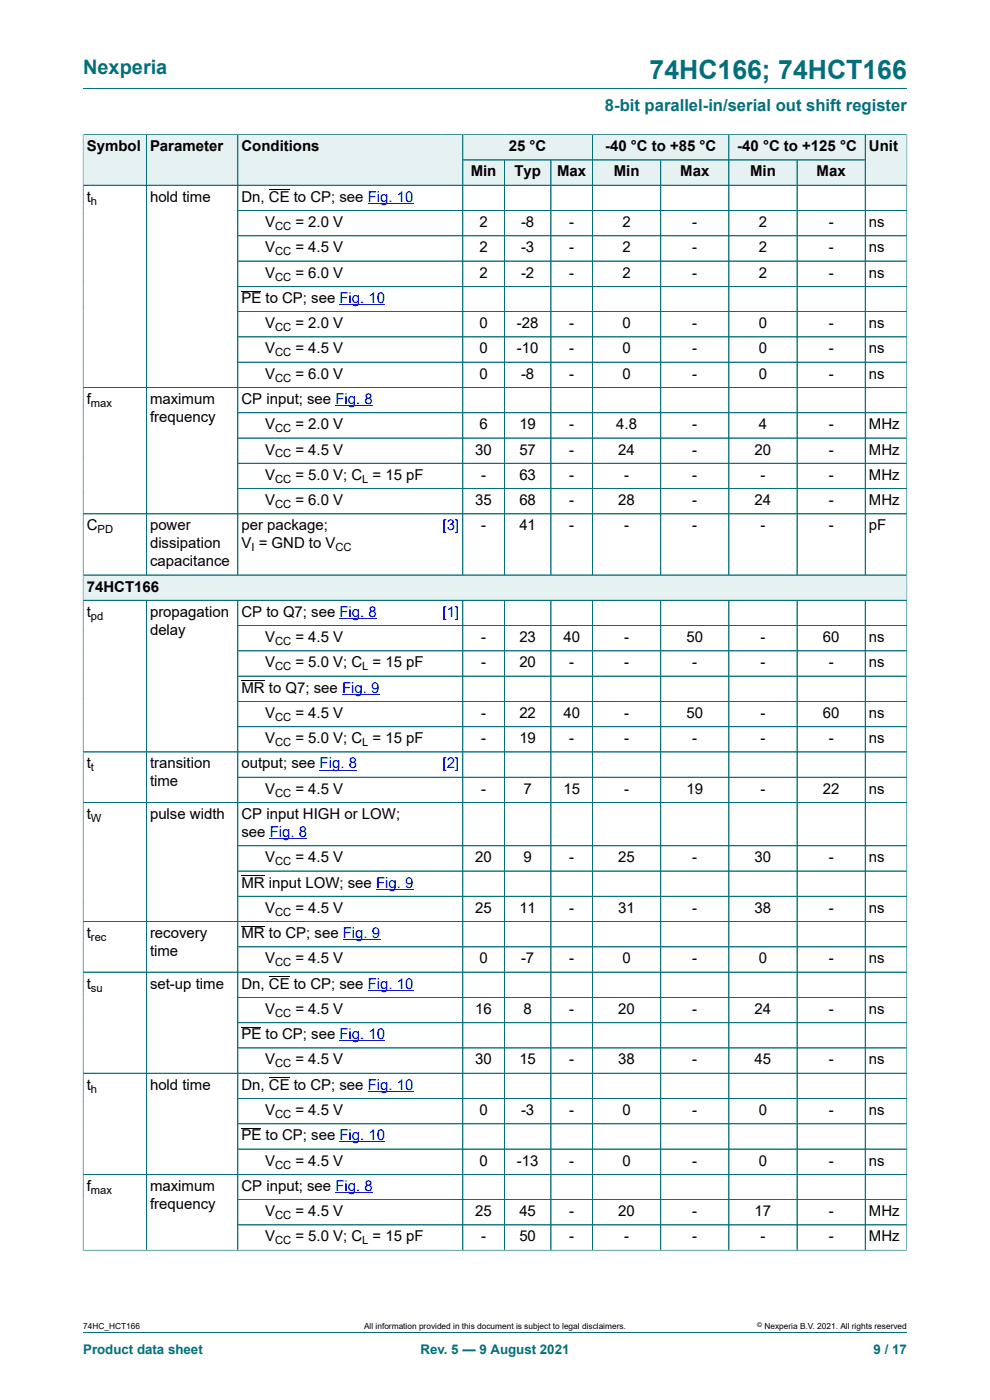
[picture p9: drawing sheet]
<svg xmlns="http://www.w3.org/2000/svg" width="210mm" height="297mm" viewBox="0 0 210 297" stroke-linecap="round" stroke-linejoin="round" font-family="sans-serif">
<defs><g id="words">
<text font-size="5.6" fill="#036f7b" x="137.8" y="16.8">74HC166; 74HCT166</text>
<text font-size="4.2" fill="#036f7b" x="17.6" y="15.6">Nexperia</text>
<text font-size="3.5" fill="#036f7b" x="128.3" y="23.7">8-bit parallel-in/serial out shift register</text>
<g font-size="3.2">
<text x="18.4" y="32.1">Symbol</text>
<text x="31.8" y="32.1">Parameter</text>
<text x="51.2" y="32.1">Conditions</text>
<text x="107.9" y="32.1">25 °C</text>
<text x="128.3" y="32.1">-40 °C to +85 °C</text>
<text x="156.4" y="32.1">-40 °C to +125 °C</text>
<text x="184.3" y="32.1">Unit</text>
<text x="99.8" y="37.4">Min</text>
<text x="109.1" y="37.4">Typ</text>
<text x="118.2" y="37.4">Max</text>
<text x="130.2" y="37.4">Min</text>
<text x="144.3" y="37.4">Max</text>
<text x="159.1" y="37.4">Min</text>
<text x="173.2" y="37.4">Max</text>
<text x="18.4" y="42.8">t</text>
<text x="31.8" y="42.8">hold time</text>
<text x="51.2" y="42.8">Dn, CE to CP; see Fig. 10</text>
<text x="56.2" y="48.2">V</text>
<text x="56.2" y="53.5">V</text>
<text x="62.7" y="48.2">= 2.0 V</text>
<text x="62.7" y="53.5">= 4.5 V</text>
<text x="101.7" y="48.2">2</text>
<text x="101.7" y="53.5">2</text>
<text x="110.5" y="48.2">-8</text>
<text x="110.5" y="53.5">-3</text>
<text x="120.7" y="48.2">-</text>
<text x="120.7" y="53.5">-</text>
<text x="132" y="48.2">2</text>
<text x="132" y="53.5">2</text>
<text x="146.9" y="48.2">-</text>
<text x="146.9" y="53.5">-</text>
<text x="161" y="48.2">2</text>
<text x="161" y="53.5">2</text>
<text x="175.8" y="48.2">-</text>
<text x="175.8" y="53.5">-</text>
<text x="184.3" y="48.2">ns</text>
<text x="184.3" y="53.5">ns</text>
<text x="56.2" y="58.9">V</text>
<text x="62.7" y="58.9">= 6.0 V</text>
<text x="101.7" y="58.9">2</text>
<text x="110.5" y="58.9">-2</text>
<text x="120.7" y="58.9">-</text>
<text x="132" y="58.9">2</text>
<text x="146.9" y="58.9">-</text>
<text x="161" y="58.9">2</text>
<text x="175.8" y="58.9">-</text>
<text x="184.3" y="58.9">ns</text>
<text x="51.2" y="64.3">PE to CP; see Fig. 10</text>
<text x="56.2" y="69.6">V</text>
<text x="62.7" y="69.6">= 2.0 V</text>
<text x="101.7" y="69.6">0</text>
<text x="109.6" y="69.6">-28</text>
<text x="120.7" y="69.6">-</text>
<text x="132" y="69.6">0</text>
<text x="146.9" y="69.6">-</text>
<text x="161" y="69.6">0</text>
<text x="175.8" y="69.6">-</text>
<text x="184.3" y="69.6">ns</text>
<text x="56.2" y="75">V</text>
<text x="62.7" y="75">= 4.5 V</text>
<text x="101.7" y="75">0</text>
<text x="109.6" y="75">-10</text>
<text x="120.7" y="75">-</text>
<text x="132" y="75">0</text>
<text x="146.9" y="75">-</text>
<text x="161" y="75">0</text>
<text x="175.8" y="75">-</text>
<text x="184.3" y="75">ns</text>
<text x="56.2" y="80.3">V</text>
<text x="62.7" y="80.3">= 6.0 V</text>
<text x="101.7" y="80.3">0</text>
<text x="110.5" y="80.3">-8</text>
<text x="120.7" y="80.3">-</text>
<text x="132" y="80.3">0</text>
<text x="146.9" y="80.3">-</text>
<text x="161" y="80.3">0</text>
<text x="175.8" y="80.3">-</text>
<text x="184.3" y="80.3">ns</text>
<text x="18.4" y="85.7">f</text>
<text x="31.8" y="85.7">maximum</text>
<text x="31.8" y="89.5">frequency</text>
<text x="51.2" y="85.7">CP input; see Fig. 8</text>
<text x="56.2" y="91.1">V</text>
<text x="62.7" y="91.1">= 2.0 V</text>
<text x="101.7" y="91.1">6</text>
<text x="110.2" y="91.1">19</text>
<text x="120.7" y="91.1">-</text>
<text x="130.7" y="91.1">4.8</text>
<text x="146.9" y="91.1">-</text>
<text x="161" y="91.1">4</text>
<text x="175.8" y="91.1">-</text>
<text x="184.3" y="91.1">MHz</text>
<text x="56.2" y="96.4">V</text>
<text x="56.2" y="101.8">V</text>
<text x="62.7" y="96.4">= 4.5 V</text>
<text x="62.7" y="101.8">= 5.0 V; C = 15 pF</text>
<text x="100.8" y="96.4">30</text>
<text x="102.1" y="101.8">-</text>
<text x="110.2" y="96.4">57</text>
<text x="110.2" y="101.8">63</text>
<text x="120.7" y="96.4">-</text>
<text x="120.7" y="101.8">-</text>
<text x="131.2" y="96.4">24</text>
<text x="132.4" y="101.8">-</text>
<text x="146.9" y="96.4">-</text>
<text x="146.9" y="101.8">-</text>
<text x="160.1" y="96.4">20</text>
<text x="161.3" y="101.8">-</text>
<text x="175.8" y="96.4">-</text>
<text x="175.8" y="101.8">-</text>
<text x="184.3" y="96.4">MHz</text>
<text x="184.3" y="101.8">MHz</text>
<text x="56.2" y="107.1">V</text>
<text x="62.7" y="107.1">= 6.0 V</text>
<text x="100.8" y="107.1">35</text>
<text x="110.2" y="107.1">68</text>
<text x="120.7" y="107.1">-</text>
<text x="131.2" y="107.1">28</text>
<text x="146.9" y="107.1">-</text>
<text x="160.1" y="107.1">24</text>
<text x="175.8" y="107.1">-</text>
<text x="184.3" y="107.1">MHz</text>
<text x="18.4" y="112.5">C</text>
<text x="31.8" y="112.5">power</text>
<text x="51.2" y="112.5">per package;</text>
<text x="102.1" y="112.5">-</text>
<text x="110.2" y="112.5">41</text>
<text x="120.7" y="112.5">-</text>
<text x="132.4" y="112.5">-</text>
<text x="146.9" y="112.5">-</text>
<text x="161.3" y="112.5">-</text>
<text x="175.8" y="112.5">-</text>
<text x="184.3" y="112.5">pF</text>
<text x="31.8" y="116.3">dissipation</text>
<text x="51.2" y="116.3">V = GND to V</text>
<text x="18.4" y="125.5">74HCT166</text>
<text x="31.8" y="120.1">capacitance</text>
<text x="18.4" y="130.9">t</text>
<text x="31.8" y="130.9">propagation</text>
<text x="51.2" y="130.9">CP to Q7; see Fig. 8</text>
<text x="31.8" y="134.7">delay</text>
<text x="56.2" y="136.2">V</text>
<text x="62.7" y="136.2">= 4.5 V</text>
<text x="102.1" y="136.2">-</text>
<text x="110.2" y="136.2">23</text>
<text x="119.5" y="136.2">40</text>
<text x="132.4" y="136.2">-</text>
<text x="145.6" y="136.2">50</text>
<text x="161.3" y="136.2">-</text>
<text x="174.5" y="136.2">60</text>
<text x="184.3" y="136.2">ns</text>
<text x="56.2" y="141.6">V</text>
<text x="62.7" y="141.6">= 5.0 V; C = 15 pF</text>
<text x="102.1" y="141.6">-</text>
<text x="110.2" y="141.6">20</text>
<text x="120.7" y="141.6">-</text>
<text x="132.4" y="141.6">-</text>
<text x="146.9" y="141.6">-</text>
<text x="161.3" y="141.6">-</text>
<text x="175.8" y="141.6">-</text>
<text x="184.3" y="141.6">ns</text>
<text x="51.2" y="146.9">MR to Q7; see Fig. 9</text>
<text x="56.2" y="152.3">V</text>
<text x="62.7" y="152.3">= 4.5 V</text>
<text x="102.1" y="152.3">-</text>
<text x="110.2" y="152.3">22</text>
<text x="119.5" y="152.3">40</text>
<text x="132.4" y="152.3">-</text>
<text x="145.6" y="152.3">50</text>
<text x="161.3" y="152.3">-</text>
<text x="174.5" y="152.3">60</text>
<text x="184.3" y="152.3">ns</text>
<text x="56.2" y="157.7">V</text>
<text x="62.7" y="157.7">= 5.0 V; C = 15 pF</text>
<text x="102.1" y="157.7">-</text>
<text x="110.2" y="157.7">19</text>
<text x="120.7" y="157.7">-</text>
<text x="132.4" y="157.7">-</text>
<text x="146.9" y="157.7">-</text>
<text x="161.3" y="157.7">-</text>
<text x="175.8" y="157.7">-</text>
<text x="184.3" y="157.7">ns</text>
<text x="18.4" y="163">t</text>
<text x="31.8" y="163">transition</text>
<text x="31.8" y="166.8">time</text>
<text x="51.2" y="163">output; see Fig. 8</text>
<text x="18.4" y="173.8">t</text>
<text x="31.8" y="173.8">pulse width</text>
<text x="51.2" y="173.8">CP input HIGH or LOW;</text>
<text x="56.2" y="168.4">V</text>
<text x="62.7" y="168.4">= 4.5 V</text>
<text x="102.1" y="168.4">-</text>
<text x="111" y="168.4">7</text>
<text x="119.5" y="168.4">15</text>
<text x="132.4" y="168.4">-</text>
<text x="145.6" y="168.4">19</text>
<text x="161.3" y="168.4">-</text>
<text x="174.5" y="168.4">22</text>
<text x="184.3" y="168.4">ns</text>
<text x="51.2" y="177.6">see Fig. 8</text>
<text x="56.2" y="182.9">V</text>
<text x="62.7" y="182.9">= 4.5 V</text>
<text x="100.8" y="182.9">20</text>
<text x="111" y="182.9">9</text>
<text x="120.7" y="182.9">-</text>
<text x="131.2" y="182.9">25</text>
<text x="146.9" y="182.9">-</text>
<text x="160.1" y="182.9">30</text>
<text x="175.8" y="182.9">-</text>
<text x="184.3" y="182.9">ns</text>
<text x="51.2" y="188.3">MR input LOW; see Fig. 9</text>
<text x="56.2" y="193.7">V</text>
<text x="62.7" y="193.7">= 4.5 V</text>
<text x="100.8" y="193.7">25</text>
<text x="110.2" y="193.7">11</text>
<text x="120.7" y="193.7">-</text>
<text x="131.2" y="193.7">31</text>
<text x="146.9" y="193.7">-</text>
<text x="160.1" y="193.7">38</text>
<text x="175.8" y="193.7">-</text>
<text x="184.3" y="193.7">ns</text>
<text x="18.4" y="199">t</text>
<text x="31.8" y="199">recovery</text>
<text x="31.8" y="202.8">time</text>
<text x="51.2" y="199">MR to CP; see Fig. 9</text>
<text x="18.4" y="209.7">t</text>
<text x="31.8" y="209.7">set-up time</text>
<text x="51.2" y="209.7">Dn, CE to CP; see Fig. 10</text>
<text x="56.2" y="204.4">V</text>
<text x="62.7" y="204.4">= 4.5 V</text>
<text x="101.7" y="204.4">0</text>
<text x="110.5" y="204.4">-7</text>
<text x="120.7" y="204.4">-</text>
<text x="132" y="204.4">0</text>
<text x="146.9" y="204.4">-</text>
<text x="161" y="204.4">0</text>
<text x="175.8" y="204.4">-</text>
<text x="184.3" y="204.4">ns</text>
<text x="56.2" y="215.1">V</text>
<text x="62.7" y="215.1">= 4.5 V</text>
<text x="100.8" y="215.1">16</text>
<text x="111" y="215.1">8</text>
<text x="120.7" y="215.1">-</text>
<text x="131.2" y="215.1">20</text>
<text x="146.9" y="215.1">-</text>
<text x="160.1" y="215.1">24</text>
<text x="175.8" y="215.1">-</text>
<text x="184.3" y="215.1">ns</text>
<text x="51.2" y="220.5">PE to CP; see Fig. 10</text>
<text x="56.2" y="225.8">V</text>
<text x="62.7" y="225.8">= 4.5 V</text>
<text x="100.8" y="225.8">30</text>
<text x="110.2" y="225.8">15</text>
<text x="120.7" y="225.8">-</text>
<text x="131.2" y="225.8">38</text>
<text x="146.9" y="225.8">-</text>
<text x="160.1" y="225.8">45</text>
<text x="175.8" y="225.8">-</text>
<text x="184.3" y="225.8">ns</text>
<text x="18.4" y="231.2">t</text>
<text x="31.8" y="231.2">hold time</text>
<text x="51.2" y="231.2">Dn, CE to CP; see Fig. 10</text>
<text x="56.2" y="236.5">V</text>
<text x="62.7" y="236.5">= 4.5 V</text>
<text x="101.7" y="236.5">0</text>
<text x="110.5" y="236.5">-3</text>
<text x="120.7" y="236.5">-</text>
<text x="132" y="236.5">0</text>
<text x="146.9" y="236.5">-</text>
<text x="161" y="236.5">0</text>
<text x="175.8" y="236.5">-</text>
<text x="184.3" y="236.5">ns</text>
<text x="51.2" y="241.9">PE to CP; see Fig. 10</text>
<text x="56.2" y="247.3">V</text>
<text x="62.7" y="247.3">= 4.5 V</text>
<text x="101.7" y="247.3">0</text>
<text x="109.6" y="247.3">-13</text>
<text x="120.7" y="247.3">-</text>
<text x="132" y="247.3">0</text>
<text x="146.9" y="247.3">-</text>
<text x="161" y="247.3">0</text>
<text x="175.8" y="247.3">-</text>
<text x="184.3" y="247.3">ns</text>
<text x="18.4" y="252.6">f</text>
<text x="31.8" y="252.6">maximum</text>
<text x="31.8" y="256.4">frequency</text>
<text x="51.2" y="252.6">CP input; see Fig. 8</text>
<text x="56.2" y="258">V</text>
<text x="62.7" y="258">= 4.5 V</text>
<text x="100.8" y="258">25</text>
<text x="110.2" y="258">45</text>
<text x="120.7" y="258">-</text>
<text x="131.2" y="258">20</text>
<text x="146.9" y="258">-</text>
<text x="160.1" y="258">17</text>
<text x="175.8" y="258">-</text>
<text x="184.3" y="258">MHz</text>
<text x="56.2" y="263.4">V</text>
<text x="62.7" y="263.4">= 5.0 V; C = 15 pF</text>
<text x="102.1" y="263.4">-</text>
<text x="110.2" y="263.4">50</text>
<text x="120.7" y="263.4">-</text>
<text x="132.4" y="263.4">-</text>
<text x="146.9" y="263.4">-</text>
<text x="161.3" y="263.4">-</text>
<text x="175.8" y="263.4">-</text>
<text x="184.3" y="263.4">MHz</text>
</g>
<g font-size="3.2" fill="#00f">
<text x="93.9" y="112.5">[3]</text>
<text x="93.9" y="130.9">[1]</text>
<text x="93.9" y="163">[2]</text>
</g>
<g font-size="2.8" fill="#036f7b">
<text x="17.6" y="287.2">Product data sheet</text>
<text x="89.2" y="287.2">Rev. 5 — 9 August 2021</text>
<text x="185.3" y="287.2">9 / 17</text>
</g>
<g font-size="2.4">
<text x="19.3" y="43.4">h</text>
<text x="58.3" y="48.8">CC</text>
<text x="58.3" y="54.1">CC</text>
<text x="58.3" y="59.5">CC</text>
<text x="58.3" y="70.2">CC</text>
<text x="58.3" y="75.6">CC</text>
<text x="58.3" y="81">CC</text>
<text x="19.3" y="86.3">max</text>
<text x="58.3" y="91.7">CC</text>
<text x="58.3" y="97">CC</text>
<text x="58.3" y="102.4">CC</text>
<text x="58.3" y="107.8">CC</text>
<text x="76.8" y="102.4">L</text>
<text x="20.7" y="113.1">PD</text>
<text x="53.3" y="116.9">I</text>
<text x="71.2" y="116.9">CC</text>
<text x="19.3" y="131.5">pd</text>
<text x="58.3" y="136.8">CC</text>
<text x="58.3" y="142.2">CC</text>
<text x="76.8" y="142.2">L</text>
<text x="58.3" y="152.9">CC</text>
<text x="58.3" y="158.3">CC</text>
<text x="76.8" y="158.3">L</text>
<text x="19.3" y="163.6">t</text>
<text x="58.3" y="169">CC</text>
<text x="19.3" y="174.4">W</text>
<text x="58.3" y="183.5">CC</text>
<text x="58.3" y="194.3">CC</text>
<text x="19.3" y="199.6">rec</text>
<text x="58.3" y="205">CC</text>
<text x="19.3" y="210.4">su</text>
<text x="58.3" y="215.7">CC</text>
<text x="58.3" y="226.4">CC</text>
<text x="19.3" y="231.8">h</text>
<text x="58.3" y="237.2">CC</text>
<text x="58.3" y="247.9">CC</text>
<text x="19.3" y="253.3">max</text>
<text x="58.3" y="258.6">CC</text>
<text x="58.3" y="264">CC</text>
<text x="76.8" y="264">L</text>
</g>
<g font-size="1.8">
<text x="17.6" y="282">74HC_HCT166</text>
<text x="77.2" y="282">All information provided in this document is subject to legal disclaimers.</text>
<text x="162.2" y="282">Nexperia B.V. 2021. All rights reserved</text>
</g>
<text font-size="1.4" x="160.6" y="281.6">©</text>
</g></defs>
<path d="M17.6 18.8h174.8M98.2 28.6h27.5v5.3h-27.5z" fill="none" stroke="#036f7b" stroke-width=".21"/>
<path d="M98.2 28.6h27.4v5.3h-27.4z" fill="#e6f1f2"/>
<path d="M125.7 28.6h28.9v5.3h-28.9z" fill="none" stroke="#036f7b" stroke-width=".21"/>
<path d="M125.8 28.6h28.7v5.3h-28.7z" fill="#e6f1f2"/>
<path d="M154.6 28.6h28.9v5.3h-28.9z" fill="none" stroke="#036f7b" stroke-width=".21"/>
<path d="M154.7 28.6h28.8v5.3h-28.8z" fill="#e6f1f2"/>
<path d="M17.6 28.5v10.8h13.4v-10.7h-13.4" fill="none" stroke="#036f7b" stroke-width=".21"/>
<path d="M17.7 28.6h13.3v10.6h-13.3z" fill="#e6f1f2"/>
<path d="M31 28.6h19.4v10.7h-19.4z" fill="none" stroke="#036f7b" stroke-width=".21"/>
<path d="M31.1 28.6h19.3v10.6h-19.3z" fill="#e6f1f2"/>
<path d="M93.6 28.6h-43.2v10.7h43.2" fill="none" stroke="#036f7b" stroke-width=".21"/>
<path d="M50.5 28.6h43.1v10.6h-43.1z" fill="#e6f1f2"/>
<path d="M93.6 28.6h4.6v10.7h-4.6" fill="none" stroke="#036f7b" stroke-width=".21"/>
<g fill="#e6f1f2">
<path d="M93.6 28.6h4.5v10.6h-4.5z"/>
<path d="M98.2 34h8.7v5.2h-8.7z"/>
</g>
<path d="M98.2 33.9h8.8v5.4h-8.8z" fill="none" stroke="#036f7b" stroke-width=".21"/>
<path d="M107.1 34h9.7v5.2h-9.7z" fill="#e6f1f2"/>
<path d="M107 33.9h9.9v5.4h-9.9z" fill="none" stroke="#036f7b" stroke-width=".21"/>
<path d="M116.9 34h8.7v5.2h-8.7z" fill="#e6f1f2"/>
<path d="M116.9 33.9h8.8v5.4h-8.8z" fill="none" stroke="#036f7b" stroke-width=".21"/>
<path d="M125.8 34h14.3v5.2h-14.3z" fill="#e6f1f2"/>
<path d="M125.7 33.9h14.4v5.4h-14.4z" fill="none" stroke="#036f7b" stroke-width=".21"/>
<path d="M140.2 34h14.3v5.2h-14.3z" fill="#e6f1f2"/>
<path d="M140.1 33.9h14.5v5.4h-14.5z" fill="none" stroke="#036f7b" stroke-width=".21"/>
<path d="M154.7 34h14.3v5.2h-14.3z" fill="#e6f1f2"/>
<path d="M154.6 33.9h14.5v5.4h-14.5z" fill="none" stroke="#036f7b" stroke-width=".21"/>
<path d="M169.1 34h14.4v5.2h-14.4z" fill="#e6f1f2"/>
<path d="M192.4 28.5v10.8h-23.3v-5.4h14.4M192.4 28.6h-8.9v10.7" fill="none" stroke="#036f7b" stroke-width=".21"/>
<path d="M183.6 28.6h8.7v10.6h-8.7z" fill="#e6f1f2"/>
<g fill="none" stroke="#036f7b" stroke-width=".21">
<path d="M17.6 39.3h174.8v88.1h-174.8zM31 39.3v82.7M50.4 39.3v82.7M98.2 39.3v82.7M107 39.3v82.7M116.9 39.3v82.7M125.7 39.3v82.7M140.1 39.3v82.7M154.6 39.3v82.7M169.1 39.3v82.7M183.5 39.3v82.7M50.4 44.7h142"/>
<path d="M50.4 50h142M50.4 55.4h142M50.4 60.7h142M50.4 66.1h142M50.4 71.5h142M50.4 76.8h142M17.6 82.2h174.8M50.4 87.6h142M50.4 92.9h142M50.4 98.3h142M17.6 109h174.8M50.4 103.6h142"/>
<path d="M17.6 122h174.8"/>
</g>
<path d="M57 40.3h4.4M51.2 61.8h4.3" fill="none" stroke="#000" stroke-width=".21"/>
<path d="M78 43.1h9.7M72 64.6h9.7M71.1 86h8" fill="none" stroke="#00f" stroke-width=".21"/>
<path d="M17.7 122.1h174.6v5.2h-174.6z" fill="#e6f1f2"/>
<g fill="none" stroke="#036f7b" stroke-width=".21">
<path d="M17.6 28.6v236.7M17.7 28.6h174.6M17.7 39.3h174.6M31 28.6v93.3M50.4 28.6v93.3M98.2 28.6v93.3M98.2 33.9h85.3M107 34v87.9M116.9 34v87.9M125.7 28.6v93.3M140.1 34v87.9M154.6 28.6v93.3"/>
<path d="M169.1 34v87.9M183.5 28.6v93.3M192.4 28.6v236.7M50.5 50h141.8M50.5 55.4h141.8M192.3 44.7h-141.8M50.5 60.7h141.8M50.5 66.1h141.8M192.3 71.5h-141.8M192.3 76.8h-141.8M17.7 82.2h174.6M50.5 87.6h141.8"/>
<path d="M50.5 98.3h141.8M192.3 92.9h-141.8M17.7 109h174.6M192.3 103.6h-141.8M17.6 127.4h174.8M17.7 122h174.6M31 127.4v137.8M50.4 132.7h142M50.4 138.1h142M50.4 127.4v137.8M98.2 127.4v137.8M107 127.4v137.8"/>
<path d="M116.9 127.4v137.8M125.7 127.4v137.8M140.1 127.4v137.8M154.6 127.4v137.8M169.1 127.4v137.8M183.5 127.4v137.8M50.4 143.4h142M50.4 148.8h142M50.4 154.2h142M192.4 159.5h-174.8M17.6 170.3h174.8M50.4 164.9h142"/>
<path d="M50.4 179.4h142M50.4 184.8h142M50.4 190.1h142M192.4 195.5h-174.8M17.6 206.2h174.8M50.4 200.9h142M50.4 211.6h142M50.4 217h142M50.4 222.3h142M50.4 233h142M50.4 238.4h142M192.4 227.7h-174.8"/>
<path d="M50.4 243.8h142M50.4 254.5h142M50.4 259.9h142M192.4 249.1h-174.8M17.6 265.2h174.8M17.6 282.6h174.8"/>
</g>
<path d="M72 131.2h8M72.6 147.3h7.9M57.2 177.9h8M67.8 163.4h7.9M72.7 199.3h8M79.8 188.6h7.9M78 210.1h9.7M72 220.8h9.7M78 231.5h9.7M71.1 253h8M72 242.2h9.7" fill="none" stroke="#00f" stroke-width=".21"/>
<path d="M51.2 144.4h5M51.2 185.8h5M51.2 196.5h5M51.2 218h4.3M57 207.2h4.4M51.2 239.4h4.3M57 228.7h4.4" fill="none" stroke="#000" stroke-width=".21"/>
<use href="#words"/>
</svg>
